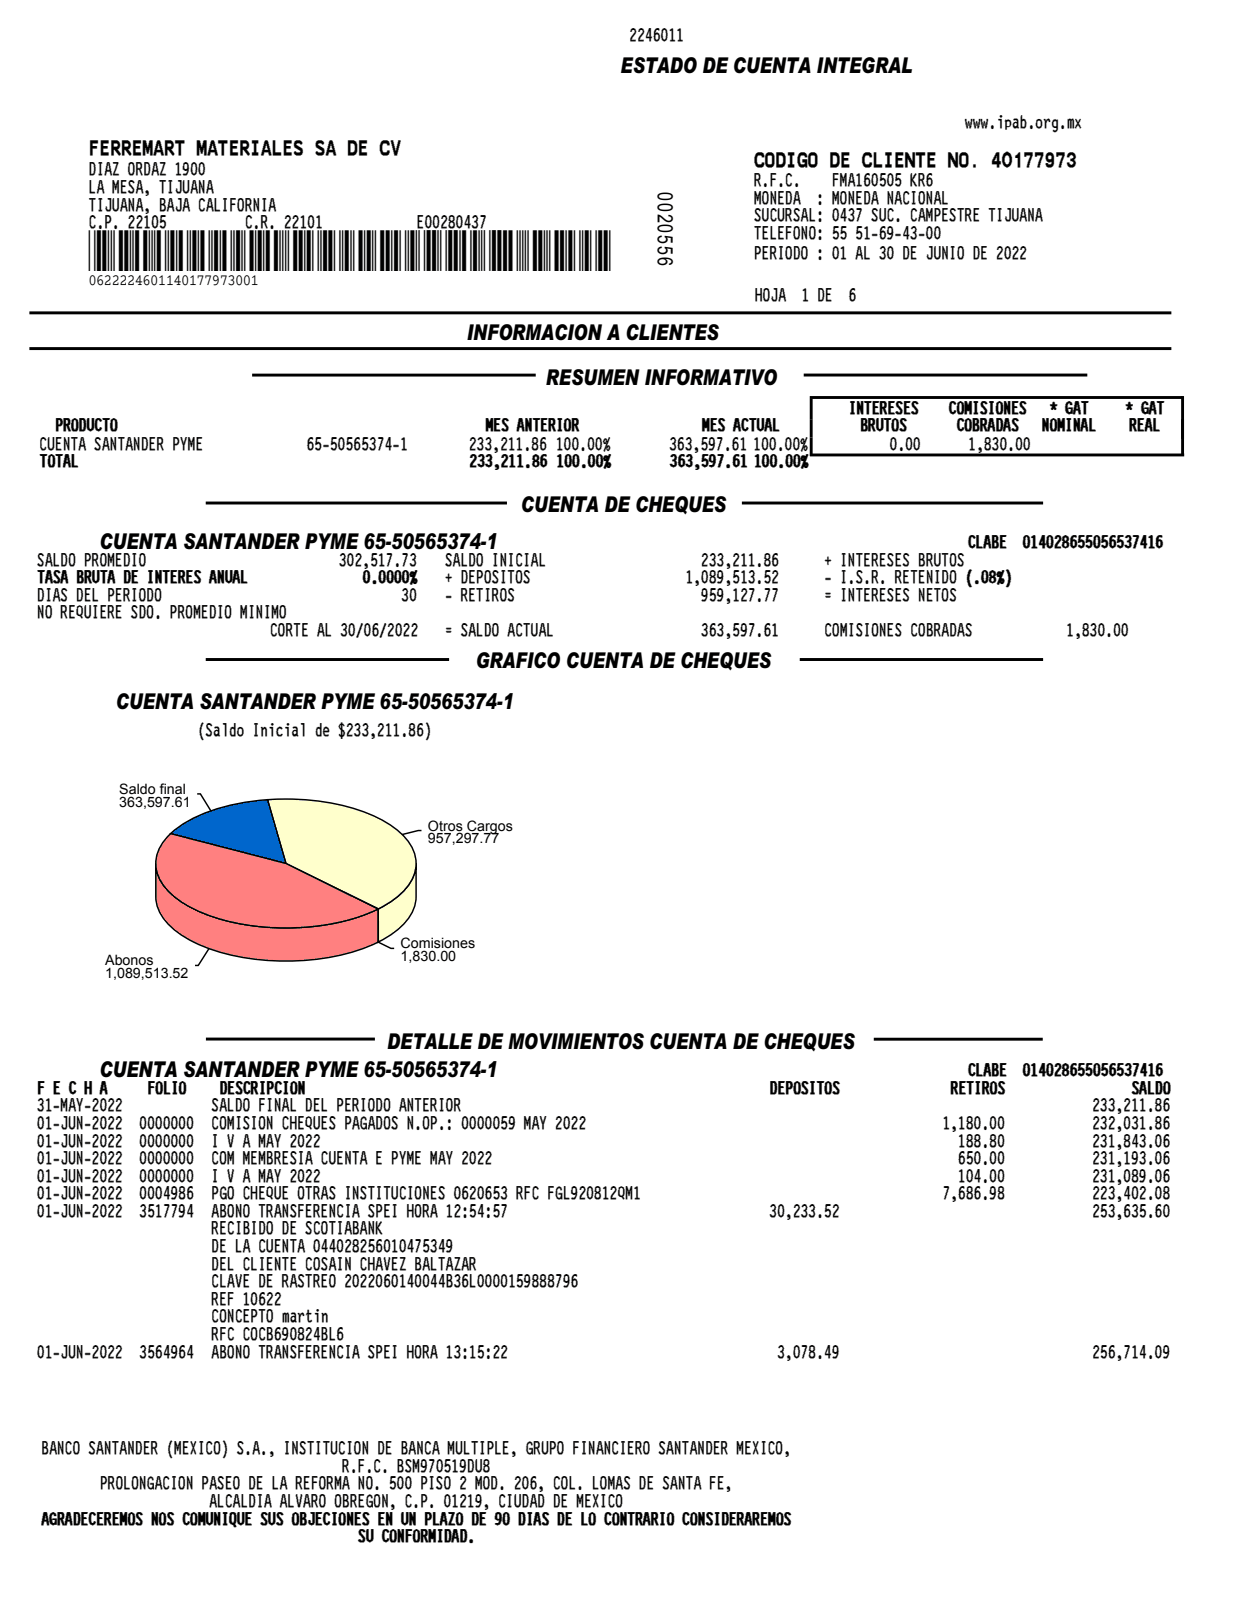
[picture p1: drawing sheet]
<svg xmlns="http://www.w3.org/2000/svg" width="216mm" height="279mm" viewBox="0 0 216 279" stroke-linecap="round" stroke-linejoin="round" font-family="sans-serif">
<defs><g id="words">
<text font-size="3.9" x="15.4" y="46.8">*0622224601140177973001*</text>
<g font-size="2.9">
<text x="107.3" y="12.2">ESTADO DE CUENTA INTEGRAL</text>
<text x="80.7" y="58.5">INFORMACION A CLIENTES</text>
<text x="94.4" y="66.1">RESUMEN INFORMATIVO</text>
<text x="90" y="88.1">CUENTA DE CHEQUES</text>
<text x="17.2" y="94.5">CUENTA SANTANDER PYME 65-50565374-1</text>
<text x="82.2" y="115.1">GRAFICO CUENTA DE CHEQUES</text>
<text x="20" y="122.2">CUENTA SANTANDER PYME 65-50565374-1</text>
<text x="17.2" y="185.8">CUENTA SANTANDER PYME 65-50565374-1</text>
<text x="67" y="180.9">DETALLE DE MOVIMIENTOS CUENTA DE CHEQUES</text>
</g>
<text font-size="2.8" x="114" y="33" transform="rotate(90 114 33)">0020556</text>
<g font-size="2.5">
<text x="20.6" y="137.2">Saldo final</text>
<text x="20.6" y="139.4">363,597.61</text>
<text x="74" y="143.5">Otros Cargos</text>
<text x="74" y="145.7">957,297.77</text>
<text x="18.2" y="166.8">Abonos</text>
<text x="69.3" y="163.9">Comisiones</text>
<text x="69.3" y="166.1">1,830.00</text>
<text x="18.2" y="169.1">1,089,513.52</text>
</g>
<text font-size="2.2" x="15.4" y="49.1">0622224601140177973001</text>
<g font-size="1.7">
<text x="108.8" y="7.3">2246011</text>
<text x="166.9" y="22.3">www.ipab.org.mx</text>
<text x="15.4" y="26.7">FERREMART</text>
<text x="34" y="26.7">MATERIALES</text>
<text x="54.4" y="26.7">SA</text>
<text x="60" y="26.7">DE</text>
<text x="65.6" y="26.7">CV</text>
<text x="130.3" y="28.7">CODIGO</text>
<text x="143.4" y="28.7">DE</text>
<text x="149" y="28.7">CLIENTE</text>
<text x="163.9" y="28.7">NO.</text>
<text x="171.3" y="28.7">40177973</text>
<text x="15.4" y="30.3">DIAZ</text>
<text x="15.4" y="33.5">LA</text>
<text x="19.4" y="33.5">MESA,</text>
<text x="22.1" y="30.3">ORDAZ</text>
<text x="27.5" y="33.5">TIJUANA</text>
<text x="30.2" y="30.3">1900</text>
<text x="130.3" y="32.3">R.F.C.</text>
<text x="130.3" y="35.4">MONEDA</text>
<text x="141.1" y="35.4">:</text>
<text x="143.8" y="32.3">FMA160505</text>
<text x="143.8" y="35.4">MONEDA</text>
<text x="153.3" y="35.4">NACIONAL</text>
<text x="157.3" y="32.3">KR6</text>
<text x="15.4" y="36.6">TIJUANA,</text>
<text x="15.4" y="39.6">C.P.</text>
<text x="22.1" y="39.6">22105</text>
<text x="27.5" y="36.6">BAJA</text>
<text x="34.3" y="36.6">CALIFORNIA</text>
<text x="42.4" y="39.6">C.R.</text>
<text x="49.1" y="39.6">22101</text>
<text x="72.1" y="39.6">E00280437</text>
<text x="130.3" y="38.4">SUCURSAL:</text>
<text x="130.3" y="41.4">TELEFONO:</text>
<text x="143.8" y="38.4">0437</text>
<text x="143.8" y="41.4">55</text>
<text x="147.9" y="41.4">51-69-43-00</text>
<text x="150.6" y="38.4">SUC.</text>
<text x="157.3" y="38.4">CAMPESTRE</text>
<text x="170.9" y="38.4">TIJUANA</text>
<text x="130.3" y="44.8">PERIODO</text>
<text x="141.1" y="44.8">:</text>
<text x="143.8" y="44.8">01</text>
<text x="147.9" y="44.8">AL</text>
<text x="151.9" y="44.8">30</text>
<text x="156" y="44.8">DE</text>
<text x="160" y="44.8">JUNIO</text>
<text x="168.1" y="44.8">DE</text>
<text x="172.2" y="44.8">2022</text>
<text x="130.5" y="52.2">HOJA</text>
<text x="138.6" y="52.2">1</text>
<text x="141.3" y="52.2">DE</text>
<text x="146.7" y="52.2">6</text>
<text x="146.6" y="71.7">INTERESES</text>
<text x="164" y="71.7">COMISIONES</text>
<text x="181.4" y="71.7">*</text>
<text x="184.1" y="71.7">GAT</text>
<text x="194.4" y="71.7">*</text>
<text x="197.2" y="71.7">GAT</text>
<text x="6.8" y="77.9">CUENTA</text>
<text x="9.5" y="74.7">PRODUCTO</text>
<text x="16.3" y="77.9">SANTANDER</text>
<text x="29.8" y="77.9">PYME</text>
<text x="53" y="77.9">65-50565374-1</text>
<text x="81.1" y="77.9">233,211.86</text>
<text x="83.9" y="74.7">MES</text>
<text x="89.3" y="74.7">ANTERIOR</text>
<text x="96.1" y="77.9">100.00%</text>
<text x="115.7" y="77.9">363,597.61 100.00%</text>
<text x="121.3" y="74.7">MES</text>
<text x="126.7" y="74.7">ACTUAL</text>
<text x="148.7" y="74.7">BRUTOS</text>
<text x="153.8" y="77.9">0.00</text>
<text x="165.3" y="74.7">COBRADAS</text>
<text x="167.4" y="77.9">1,830.00</text>
<text x="180" y="74.7">NOMINAL</text>
<text x="195.2" y="74.7">REAL</text>
<text x="6.8" y="80.9">TOTAL</text>
<text x="81.1" y="80.9">233,211.86</text>
<text x="96.2" y="80.9">100.00%</text>
<text x="115.7" y="80.9">363,597.61 100.00%</text>
<text x="167.3" y="94.9">CLABE</text>
<text x="176.7" y="94.9">014028655056537416</text>
<text x="6.4" y="97.9">SALDO</text>
<text x="6.4" y="100.9">TASA</text>
<text x="13.2" y="100.9">BRUTA</text>
<text x="14.5" y="97.9">PROMEDIO</text>
<text x="21.3" y="100.9">DE</text>
<text x="25.3" y="100.9">INTERES</text>
<text x="36.1" y="100.9">ANUAL</text>
<text x="58.6" y="97.9">302,517.73</text>
<text x="62.7" y="100.9">0.0000%</text>
<text x="76.9" y="97.9">SALDO</text>
<text x="76.9" y="100.9">+</text>
<text x="79.6" y="100.9">DEPOSITOS</text>
<text x="85" y="97.9">INICIAL</text>
<text x="118.5" y="100.9">1,089,513.52</text>
<text x="121.2" y="97.9">233,211.86</text>
<text x="142.5" y="100.9">-</text>
<text x="142.5" y="97.9">+</text>
<text x="145.2" y="100.9">I.S.R.</text>
<text x="145.2" y="97.9">INTERESES</text>
<text x="154.7" y="100.9">RETENIDO</text>
<text x="158.7" y="97.9">BRUTOS</text>
<text x="166.8" y="100.9">(.08%)</text>
<text x="6.4" y="104">DIAS</text>
<text x="6.4" y="107">NO</text>
<text x="10.5" y="107">REQUIERE</text>
<text x="13.2" y="104">DEL</text>
<text x="18.6" y="104">PERIODO</text>
<text x="22.6" y="107">SDO.</text>
<text x="29.4" y="107">PROMEDIO</text>
<text x="41.5" y="107">MINIMO</text>
<text x="69.4" y="104">30</text>
<text x="76.9" y="104">-</text>
<text x="79.6" y="104">RETIROS</text>
<text x="121.2" y="104">959,127.77</text>
<text x="142.5" y="104">=</text>
<text x="145.2" y="104">INTERESES</text>
<text x="158.7" y="104">NETOS</text>
<text x="46.7" y="110">CORTE</text>
<text x="54.8" y="110">AL</text>
<text x="58.8" y="110">30/06/2022</text>
<text x="76.9" y="110">=</text>
<text x="79.6" y="110">SALDO</text>
<text x="87.7" y="110">ACTUAL</text>
<text x="121.2" y="110">363,597.61</text>
<text x="142.5" y="110">COMISIONES</text>
<text x="157.4" y="110">COBRADAS</text>
<text x="184.4" y="110">1,830.00</text>
<text x="34.2" y="127.3">(Saldo</text>
<text x="43.6" y="127.3">Inicial</text>
<text x="54.4" y="127.3">de</text>
<text x="58.5" y="127.3">$233,211.86)</text>
<text x="6.4" y="189.2">F</text>
<text x="9.1" y="189.2">E</text>
<text x="11.8" y="189.2">C</text>
<text x="14.5" y="189.2">H</text>
<text x="17.2" y="189.2">A</text>
<text x="25.5" y="189.2">FOLIO</text>
<text x="37.9" y="189.2">DESCRIPCION</text>
<text x="133" y="189.2">DEPOSITOS</text>
<text x="164.3" y="189.2">RETIROS</text>
<text x="167.3" y="186.1">CLABE</text>
<text x="176.7" y="186.1">014028655056537416</text>
<text x="195.6" y="189.2">SALDO</text>
<text x="6.4" y="192.2">31-MAY-2022</text>
<text x="6.4" y="195.2">01-JUN-2022</text>
<text x="24.1" y="195.2">0000000</text>
<text x="36.6" y="192.2">SALDO</text>
<text x="36.6" y="195.2">COMISION</text>
<text x="44.7" y="192.2">FINAL</text>
<text x="48.7" y="195.2">CHEQUES</text>
<text x="52.8" y="192.2">DEL</text>
<text x="58.2" y="192.2">PERIODO</text>
<text x="59.5" y="195.2">PAGADOS</text>
<text x="69" y="192.2">ANTERIOR</text>
<text x="70.3" y="195.2">N.OP.:</text>
<text x="79.8" y="195.2">0000059</text>
<text x="90.6" y="195.2">MAY</text>
<text x="96" y="195.2">2022</text>
<text x="163" y="195.2">1,180.00</text>
<text x="188.8" y="195.2">232,031.86</text>
<text x="188.8" y="192.2">233,211.86</text>
<text x="6.4" y="198.3">01-JUN-2022</text>
<text x="6.4" y="201.3">01-JUN-2022</text>
<text x="24.1" y="198.3">0000000</text>
<text x="24.1" y="201.3">0000000</text>
<text x="36.6" y="198.3">I</text>
<text x="36.6" y="201.3">COM</text>
<text x="39.3" y="198.3">V</text>
<text x="42" y="198.3">A</text>
<text x="42" y="201.3">MEMBRESIA</text>
<text x="44.7" y="198.3">MAY</text>
<text x="50.1" y="198.3">2022</text>
<text x="55.5" y="201.3">CUENTA</text>
<text x="64.9" y="201.3">E</text>
<text x="67.6" y="201.3">PYME</text>
<text x="74.4" y="201.3">MAY</text>
<text x="79.8" y="201.3">2022</text>
<text x="165.7" y="198.3">188.80</text>
<text x="165.7" y="201.3">650.00</text>
<text x="188.8" y="198.3">231,843.06</text>
<text x="188.8" y="201.3">231,193.06</text>
<text x="6.4" y="204.4">01-JUN-2022</text>
<text x="6.4" y="207.4">01-JUN-2022</text>
<text x="24.1" y="204.4">0000000</text>
<text x="24.1" y="207.4">0004986</text>
<text x="36.6" y="204.4">I</text>
<text x="36.6" y="207.4">PGO</text>
<text x="39.3" y="204.4">V</text>
<text x="42" y="204.4">A</text>
<text x="42" y="207.4">CHEQUE</text>
<text x="44.7" y="204.4">MAY</text>
<text x="50.1" y="204.4">2022</text>
<text x="51.4" y="207.4">OTRAS</text>
<text x="59.5" y="207.4">INSTITUCIONES</text>
<text x="78.4" y="207.4">0620653</text>
<text x="89.2" y="207.4">RFC</text>
<text x="94.6" y="207.4">FGL920812QM1</text>
<text x="163" y="207.4">7,686.98</text>
<text x="165.7" y="204.4">104.00</text>
<text x="188.8" y="204.4">231,089.06</text>
<text x="188.8" y="207.4">223,402.08</text>
<text x="6.4" y="210.4">01-JUN-2022</text>
<text x="24.1" y="210.4">3517794</text>
<text x="36.6" y="210.4">ABONO</text>
<text x="36.6" y="213.5">RECIBIDO</text>
<text x="44.7" y="210.4">TRANSFERENCIA</text>
<text x="48.7" y="213.5">DE</text>
<text x="52.8" y="213.5">SCOTIABANK</text>
<text x="63.6" y="210.4">SPEI</text>
<text x="70.3" y="210.4">HORA</text>
<text x="77.1" y="210.4">12:54:57</text>
<text x="133" y="210.4">30,233.52</text>
<text x="188.8" y="210.4">253,635.60</text>
<text x="36.6" y="216.5">DE</text>
<text x="36.6" y="219.6">DEL</text>
<text x="40.6" y="216.5">LA</text>
<text x="42" y="219.6">CLIENTE</text>
<text x="44.7" y="216.5">CUENTA</text>
<text x="52.8" y="219.6">COSAIN</text>
<text x="54.1" y="216.5">044028256010475349</text>
<text x="62.2" y="219.6">CHAVEZ</text>
<text x="71.7" y="219.6">BALTAZAR</text>
<text x="36.6" y="222.6">CLAVE</text>
<text x="36.6" y="225.6">REF</text>
<text x="42" y="225.6">10622</text>
<text x="44.7" y="222.6">DE</text>
<text x="48.7" y="222.6">RASTREO</text>
<text x="59.5" y="222.6">2022060140044B36L0000159888796</text>
<text x="36.6" y="228.7">CONCEPTO</text>
<text x="36.6" y="231.7">RFC</text>
<text x="42" y="231.7">COCB690824BL6</text>
<text x="48.7" y="228.7">martin</text>
<text x="6.4" y="234.8">01-JUN-2022</text>
<text x="24.1" y="234.8">3564964</text>
<text x="36.6" y="234.8">ABONO</text>
<text x="44.7" y="234.8">TRANSFERENCIA</text>
<text x="63.6" y="234.8">SPEI</text>
<text x="70.3" y="234.8">HORA</text>
<text x="77.1" y="234.8">13:15:22</text>
<text x="134.4" y="234.8">3,078.49</text>
<text x="188.8" y="234.8">256,714.09</text>
<text x="7.2" y="251.4">BANCO</text>
<text x="15.3" y="251.4">SANTANDER</text>
<text x="28.8" y="251.4">(MEXICO)</text>
<text x="40.9" y="251.4">S.A.,</text>
<text x="49" y="251.4">INSTITUCION</text>
<text x="65.2" y="251.4">DE</text>
<text x="69.3" y="251.4">BANCA</text>
<text x="77.4" y="251.4">MULTIPLE,</text>
<text x="90.9" y="251.4">GRUPO</text>
<text x="99" y="251.4">FINANCIERO</text>
<text x="113.8" y="251.4">SANTANDER</text>
<text x="127.3" y="251.4">MEXICO,</text>
<text x="17.3" y="257.5">PROLONGACION</text>
<text x="34.9" y="257.5">PASEO</text>
<text x="43" y="257.5">DE</text>
<text x="47" y="257.5">LA</text>
<text x="51.1" y="257.5">REFORMA</text>
<text x="59.2" y="254.5">R.F.C.</text>
<text x="61.9" y="257.5">NO.</text>
<text x="67.3" y="257.5">500</text>
<text x="68.6" y="254.5">BSM970519DU8</text>
<text x="72.7" y="257.5">PISO</text>
<text x="79.4" y="257.5">2</text>
<text x="82.1" y="257.5">MOD.</text>
<text x="88.9" y="257.5">206,</text>
<text x="95.6" y="257.5">COL.</text>
<text x="102.4" y="257.5">LOMAS</text>
<text x="110.5" y="257.5">DE</text>
<text x="114.5" y="257.5">SANTA</text>
<text x="122.6" y="257.5">FE,</text>
<text x="7.2" y="263.6">AGRADECEREMOS</text>
<text x="26.1" y="263.6">NOS</text>
<text x="31.5" y="263.6">COMUNIQUE</text>
<text x="36.2" y="260.6">ALCALDIA</text>
<text x="45" y="263.6">SUS</text>
<text x="48.4" y="260.6">ALVARO</text>
<text x="50.4" y="263.6">OBJECIONES</text>
<text x="57.8" y="260.6">OBREGON,</text>
<text x="65.2" y="263.6">EN</text>
<text x="69.3" y="263.6">UN</text>
<text x="70" y="260.6">C.P.</text>
<text x="73.3" y="263.6">PLAZO</text>
<text x="76.7" y="260.6">01219,</text>
<text x="81.4" y="263.6">DE</text>
<text x="85.5" y="263.6">90</text>
<text x="86.2" y="260.6">CIUDAD</text>
<text x="89.5" y="263.6">DIAS</text>
<text x="95.6" y="260.6">DE</text>
<text x="96.3" y="263.6">DE</text>
<text x="99.7" y="260.6">MEXICO</text>
<text x="100.3" y="263.6">LO</text>
<text x="104.4" y="263.6">CONTRARIO</text>
<text x="117.9" y="263.6">CONSIDERAREMOS</text>
<text x="61.9" y="266.7">SU</text>
<text x="65.9" y="266.7">CONFORMIDAD.</text>
</g>
</g></defs>
<path d="M5.1 54.1h197.4zM5.1 60.2h197.4zM43.6 64.8h49zM138.9 64.8h49.1zM35.6 86.9h52zM128.2 86.9h52.1zM35.6 114h42zM138.2 114h42.1z" fill="none" stroke="#000" stroke-width=".51"/>
<path d="M140 68.7h64.4zM140 78.6h64.7zM140.2 75.6v3.2zM140.2 72.4v3.2zM140.2 68.9v3.5zM204.4 72.4v3.2zM204.4 75.6v3.2zM204.4 68.4v7.4z" fill="none" stroke="#000" stroke-width=".5"/>
<g fill="#99f" stroke="#000" stroke-width=".25">
<path d="M65.3 157.1l.1-.1-.1 5.8z"/>
<path d="M49.4 149.2l16 7.8z"/>
</g>
<g fill="#ffc" stroke="#000" stroke-width=".25">
<path d="M71.9 149.2v5.7a7.8 7.8 0 0 1-3.5 6l-3 1.9v-5.8a12.5 12.5 0 0 0 6-5.4l.5-1.6z"/>
<path d="M46.2 138.2a41 41 0 0 1 18.4 2.8 14 14 0 0 1 6.4 5.1 6.2 6.2 0 0 1-1.1 7.7 15 15 0 0 1-4.5 3.2l-16-7.8z"/>
</g>
<path d="M29.5 144a24.2 24.2 0 0 1 12-5.2l4.7-.6 3.2 11z" fill="#06c" stroke="#000" stroke-width=".25"/>
<g fill="#ff8080" stroke="#000" stroke-width=".25">
<path d="M26.9 149.2a7.7 7.7 0 0 0 3.5 5.9 27.4 27.4 0 0 0 12.7 4.8 39.7 39.7 0 0 0 22.2-2.8v5.7a40.2 40.2 0 0 1-23.4 2.6 25.1 25.1 0 0 1-12.2-5.1 7.5 7.5 0 0 1-2.8-5.4z"/>
<path d="M29.5 144l19.9 5.2 15.9 7.9a39.4 39.4 0 0 1-21.2 2.9 29.3 29.3 0 0 1-13.3-4.6 8.2 8.2 0 0 1-3.9-6 6.9 6.9 0 0 1 2.6-5.4z"/>
</g>
<path d="M34.1 137.2h.5l1.9 2.9M72.9 143.5h-.6l-2.8 .7M36.1 163.9l-1.8 2.9h-.6M65.3 162.8l2.3 1.1h.5" fill="none" stroke="#000" stroke-width=".25"/>
<path d="M35.6 179.5h29.2zM151 179.6h29.3z" fill="none" stroke="#000" stroke-width=".51"/>
<use href="#words"/>
</svg>
